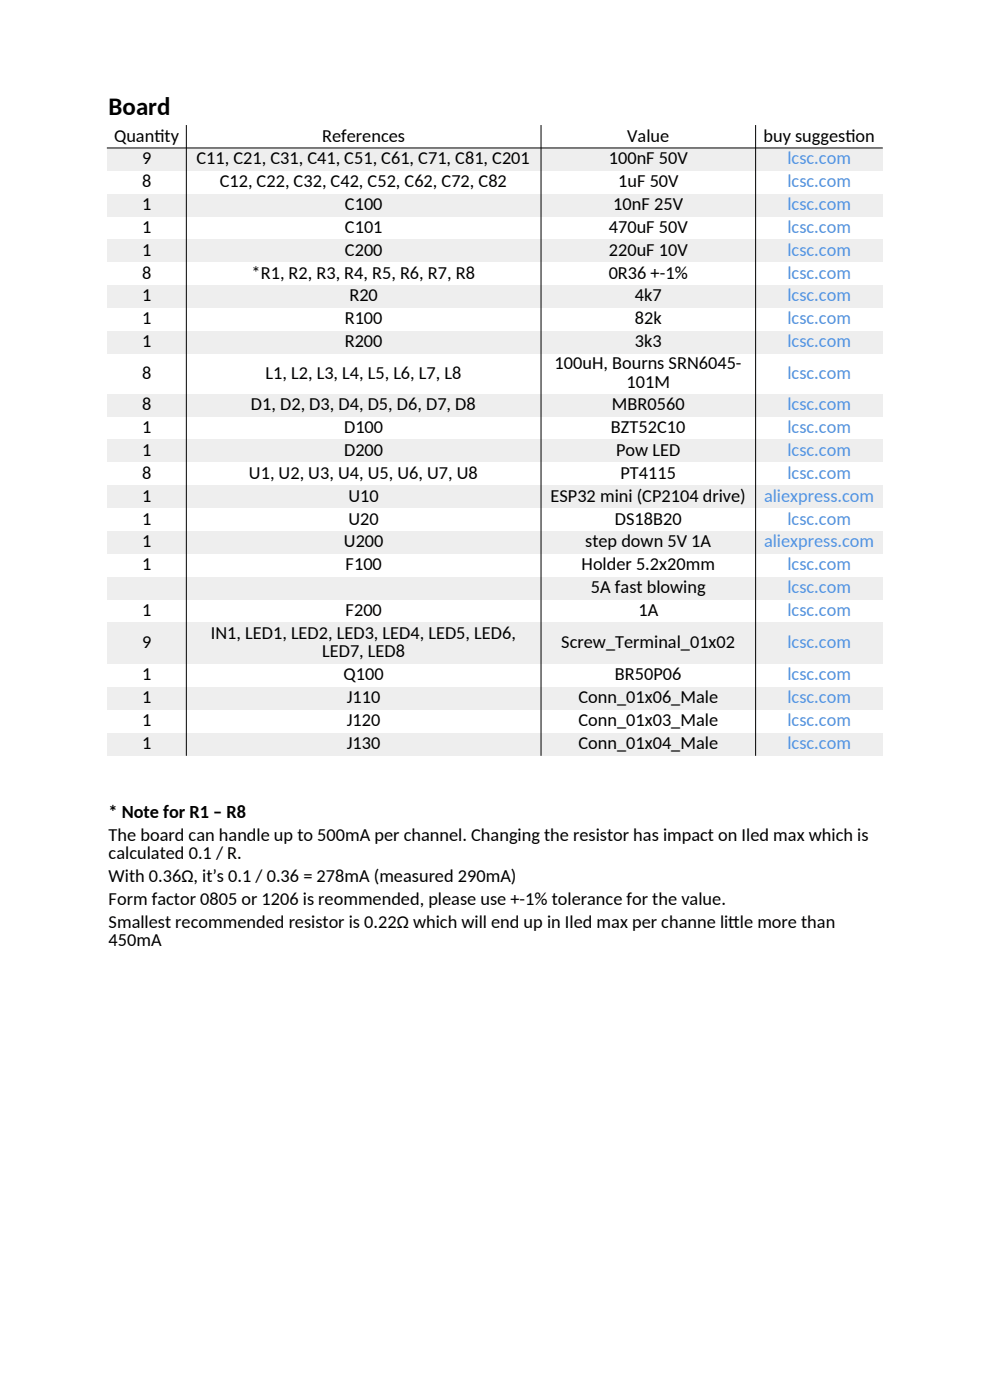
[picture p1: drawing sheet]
<svg xmlns="http://www.w3.org/2000/svg" width="210mm" height="297mm" viewBox="0 0 210 297" stroke-linecap="round" stroke-linejoin="round" font-family="sans-serif">
<defs><g id="words">
<text font-size="5.3" x="23" y="24.3">Board</text>
<g font-size="3.9">
<text x="24.2" y="30.1">Quant</text>
<text x="30.1" y="34.8">9</text>
<text x="32.8" y="30.1">ity</text>
<text x="41.7" y="34.8">C11, C21, C31, C41, C51, C61, C71, C81, C201</text>
<text x="68.3" y="30.1">References</text>
<text x="129.1" y="34.8">100nF 50V</text>
<text x="133.1" y="30.1">Value</text>
<text x="162" y="30.1">buy suggest</text>
<text x="179.4" y="30.1">ion</text>
<text x="30.1" y="39.7">8</text>
<text x="46.6" y="39.7">C12, C22, C32, C42, C52, C62, C72, C82</text>
<text x="131.1" y="39.7">1uF 50V</text>
<text x="30.1" y="44.5">1</text>
<text x="73.2" y="44.5">C100</text>
<text x="130.1" y="44.5">10nF 25V</text>
<text x="30.1" y="49.4">1</text>
<text x="73.2" y="49.4">C101</text>
<text x="129.1" y="49.4">470uF 50V</text>
<text x="30.1" y="54.3">1</text>
<text x="30.1" y="59.1">8</text>
<text x="53.4" y="59.1">*R1, R2, R3, R4, R5, R6, R7, R8</text>
<text x="73.2" y="54.3">C200</text>
<text x="129.1" y="59.1">0R36 +-1%</text>
<text x="129.1" y="54.3">220uF 10V</text>
<text x="30.1" y="64">1</text>
<text x="74.1" y="64">R20</text>
<text x="134.7" y="64">4k7</text>
<text x="30.1" y="68.8">1</text>
<text x="73.1" y="68.8">R100</text>
<text x="134.7" y="68.8">82k</text>
<text x="30.1" y="73.7">1</text>
<text x="73.1" y="73.7">R200</text>
<text x="134.7" y="73.7">3k3</text>
<text x="30.1" y="80.3">8</text>
<text x="56.3" y="80.3">L1, L2, L3, L4, L5, L6, L7, L8</text>
<text x="117.6" y="78.4">100uH, Bourns SRN6045-</text>
<text x="132.9" y="82.3">101M</text>
<text x="30.1" y="87">8</text>
<text x="53.2" y="87">D1, D2, D3, D4, D5, D6, D7, D8</text>
<text x="129.8" y="87">MBR0560</text>
<text x="30.1" y="91.8">1</text>
<text x="73" y="91.8">D100</text>
<text x="129.6" y="91.8">BZT52C10</text>
<text x="30.1" y="96.7">1</text>
<text x="30.1" y="101.5">8</text>
<text x="52.8" y="101.5">U1, U2, U3, U4, U5, U6, U7, U8</text>
<text x="73" y="96.7">D200</text>
<text x="130.7" y="96.7">Pow LED</text>
<text x="131.6" y="101.5">PT4115</text>
<text x="30.1" y="106.4">1</text>
<text x="73.9" y="106.4">U10</text>
<text x="116.8" y="106.4">ESP32 mini (CP2104 drive)</text>
<text x="30.1" y="111.3">1</text>
<text x="73.9" y="111.3">U20</text>
<text x="130.4" y="111.3">DS18B20</text>
<text x="30.1" y="116.1">1</text>
<text x="72.9" y="116.1">U200</text>
<text x="124.1" y="116.1">step down 5V 1A</text>
<text x="30.1" y="121">1</text>
<text x="73.3" y="121">F100</text>
<text x="123.4" y="121">Holder 5.2x20mm</text>
<text x="125.3" y="125.8">5A fast blowing</text>
<text x="30.1" y="130.7">1</text>
<text x="73.3" y="130.7">F200</text>
<text x="135.4" y="130.7">1A</text>
<text x="30.1" y="137.5">9</text>
<text x="44.7" y="135.5">IN1, LED1, LED2, LED3, LED4, LED5, LED6,</text>
<text x="119.1" y="137.5">Screw_Terminal_01x02</text>
<text x="68.3" y="139.5">LED7, LED8</text>
<text x="30.1" y="144.3">1</text>
<text x="30.1" y="149.2">1</text>
<text x="72.9" y="144.3">Q100</text>
<text x="73.5" y="149.2">J110</text>
<text x="122.7" y="149.2">Conn_01x06_Male</text>
<text x="130.5" y="144.3">BR50P06</text>
<text x="30.1" y="154">1</text>
<text x="73.5" y="154">J120</text>
<text x="122.7" y="154">Conn_01x03_Male</text>
<text x="30.1" y="158.9">1</text>
<text x="73.5" y="158.9">J130</text>
<text x="122.7" y="158.9">Conn_01x04_Male</text>
<text x="23" y="173.5">* Note for R1 – R8</text>
<text x="23" y="178.3">The board can handle up to 500mA per channel. Changing the resistor has impact on Iled max which is</text>
<text x="23" y="182.3">calculated 0.1 / R.</text>
<text x="23" y="187.1">With 0.36Ω, it’s 0.1 / 0.36 = 278mA (measured 290mA)</text>
<text x="23" y="192">Form factor 0805 or 1206 is reommended, please use +-1% tolerance for the value.</text>
<text x="23" y="196.8">Smallest recommended resistor is 0.22Ω which will end up in Iled max per channe lit</text>
<text x="154.5" y="196.8">tle more than</text>
<text x="23" y="200.7">450mA</text>
</g>
<g font-size="3.9" fill="#5294e2">
<text x="167" y="34.8">lcsc.com</text>
<text x="167" y="39.7">lcsc.com</text>
<text x="167" y="44.5">lcsc.com</text>
<text x="167" y="49.4">lcsc.com</text>
<text x="167" y="54.3">lcsc.com</text>
<text x="167" y="59.1">lcsc.com</text>
<text x="167" y="64">lcsc.com</text>
<text x="167" y="68.8">lcsc.com</text>
<text x="167" y="73.7">lcsc.com</text>
<text x="167" y="80.3">lcsc.com</text>
<text x="167" y="87">lcsc.com</text>
<text x="167" y="91.8">lcsc.com</text>
<text x="167" y="96.7">lcsc.com</text>
<text x="167" y="101.5">lcsc.com</text>
<text x="162.1" y="106.4">aliexpress.com</text>
<text x="167" y="111.3">lcsc.com</text>
<text x="162.1" y="116.1">aliexpress.com</text>
<text x="167" y="121">lcsc.com</text>
<text x="167" y="125.8">lcsc.com</text>
<text x="167" y="130.7">lcsc.com</text>
<text x="167" y="137.5">lcsc.com</text>
<text x="167" y="144.3">lcsc.com</text>
<text x="167" y="149.2">lcsc.com</text>
<text x="167" y="154">lcsc.com</text>
<text x="167" y="158.9">lcsc.com</text>
</g>
</g></defs>
<g fill="#eee">
<path d="M22.7 31.4h164.6v4.8h-164.6z" fill-rule="evenodd"/>
<path d="M22.7 41.1h164.6v4.9h-164.6z" fill-rule="evenodd"/>
<path d="M22.7 50.8h164.6v4.9h-164.6z" fill-rule="evenodd"/>
<path d="M22.7 60.5h164.6v4.9h-164.6z" fill-rule="evenodd"/>
<path d="M22.7 70.2h164.6v4.9h-164.6z" fill-rule="evenodd"/>
<path d="M22.7 83.5h164.6v4.9h-164.6z" fill-rule="evenodd"/>
<path d="M22.7 93.2h164.6v4.9h-164.6z" fill-rule="evenodd"/>
<path d="M22.7 103h164.6v4.8h-164.6z" fill-rule="evenodd"/>
<path d="M22.7 112.7h164.6v4.8h-164.6z" fill-rule="evenodd"/>
<path d="M22.7 122.4h164.6v4.9h-164.6z" fill-rule="evenodd"/>
<path d="M22.7 132.1h164.6v8.8h-164.6z" fill-rule="evenodd"/>
<path d="M22.7 145.7h164.6v4.9h-164.6z" fill-rule="evenodd"/>
<path d="M22.7 155.5h164.6v4.8h-164.6z" fill-rule="evenodd"/>
</g>
<path d="M22.7 31.4h164.6M39.5 26.5v133.8M114.8 26.5v133.8M160.3 26.5v133.8" fill="none" stroke="#000" stroke-width=".21"/>
<use href="#words"/>
</svg>
